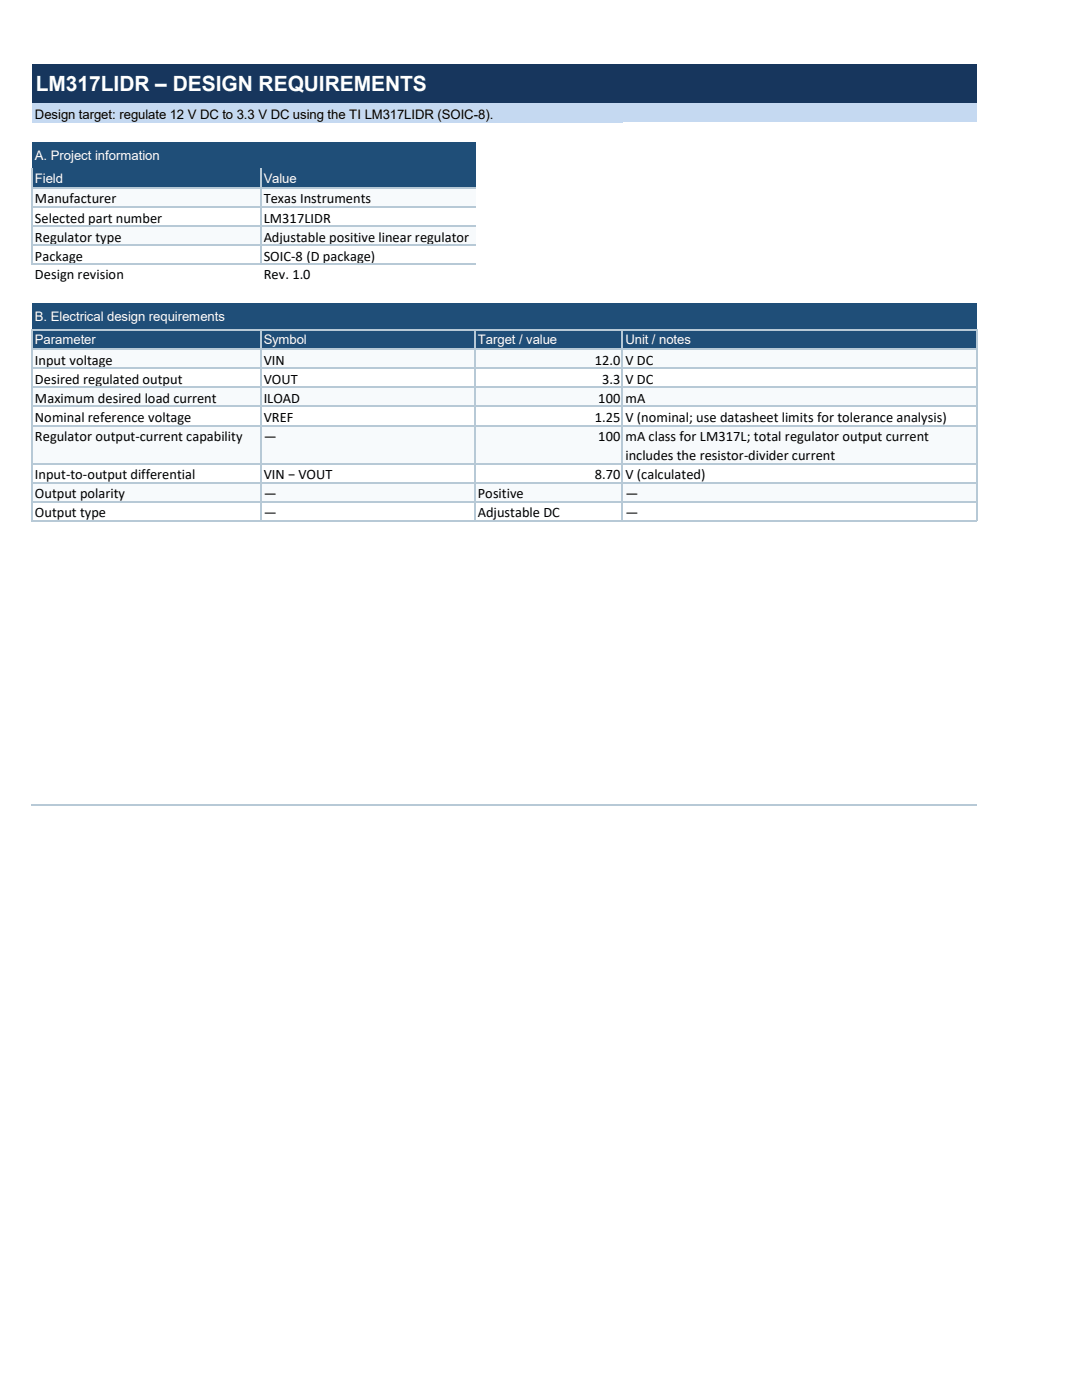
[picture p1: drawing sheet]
<svg xmlns="http://www.w3.org/2000/svg" width="216mm" height="279mm" viewBox="0 0 216 279" stroke-linecap="round" stroke-linejoin="round" font-family="sans-serif">
<defs><g id="words">
<text font-size="4.2" fill="#fff" x="7.2" y="18.1">LM317LIDR – DESIGN REQUIREMENTS</text>
<g font-size="2.9">
<text x="7" y="40.6">Manufacturer</text>
<text x="52.6" y="40.6">Texas Instruments</text>
<text x="7" y="44.4">Selected part number</text>
<text x="52.6" y="44.4">LM317LIDR</text>
<text x="7" y="48.2">Regulator type</text>
<text x="7" y="52">Package</text>
<text x="52.6" y="48.2">Adjustable positive linear regulator</text>
<text x="52.6" y="52">SOIC-8 (D package)</text>
<text x="7" y="55.7">Design revision</text>
<text x="52.6" y="55.7">Rev. 1.0</text>
<text x="7" y="72.8">Input voltage</text>
<text x="7" y="76.6">Desired regulated output</text>
<text x="52.6" y="72.8">VIN</text>
<text x="52.6" y="76.6">VOUT</text>
<text x="118.7" y="72.8">12.0</text>
<text x="120.1" y="76.6">3.3</text>
<text x="124.8" y="72.8">V DC</text>
<text x="124.8" y="76.6">V DC</text>
<text x="7" y="80.4">Maximum desired load current</text>
<text x="52.6" y="80.4">ILOAD</text>
<text x="119.4" y="80.4">100</text>
<text x="124.8" y="80.4">mA</text>
<text x="7" y="84.2">Nominal reference voltage</text>
<text x="7" y="88">Regulator output-current capability</text>
<text x="52.6" y="84.2">VREF</text>
<text x="52.6" y="88">—</text>
<text x="118.7" y="84.2">1.25</text>
<text x="119.4" y="88">100</text>
<text x="124.8" y="84.2">V (nominal; use datasheet limits for tolerance analysis)</text>
<text x="124.8" y="88">mA class for LM317L; total regulator output current</text>
<text x="7" y="95.6">Input-to-output differential</text>
<text x="52.6" y="95.6">VIN − VOUT</text>
<text x="118.7" y="95.6">8.70</text>
<text x="124.8" y="91.8">includes the resistor-divider current</text>
<text x="124.8" y="95.6">V (calculated)</text>
<text x="7" y="99.4">Output polarity</text>
<text x="52.6" y="99.4">—</text>
<text x="95.3" y="99.4">Positive</text>
<text x="124.8" y="99.4">—</text>
<text x="7" y="103.2">Output type</text>
<text x="52.6" y="103.2">—</text>
<text x="95.3" y="103.2">Adjustable DC</text>
<text x="124.8" y="103.2">—</text>
</g>
<text font-size="2.6" x="7" y="23.7">Design target: regulate 12 V DC to 3.3 V DC using the TI LM317LIDR (SOIC-8).</text>
<g font-size="2.6" fill="#fff">
<text x="7" y="31.8">A. Project information</text>
<text x="7" y="36.5">Field</text>
<text x="52.6" y="36.5">Value</text>
<text x="7" y="64">B. Electrical design requirements</text>
<text x="7" y="68.6">Parameter</text>
<text x="52.6" y="68.6">Symbol</text>
<text x="95.3" y="68.6">Target / value</text>
<text x="124.8" y="68.6">Unit / notes</text>
</g>
</g></defs>
<path d="M6.5 12.8h188.5v7.9h-188.5z" fill-rule="evenodd" fill="#17365d"/>
<path d="M6.5 20.7h188.5v3.8h-188.5z" fill-rule="evenodd" fill="#c5d9f1"/>
<g fill="#fff">
<path d="M124.3 24.5h70.7v3.8h-70.7z" fill-rule="evenodd"/>
<path d="M194.9 24.5h13.3v3.8h-13.3z" fill-rule="evenodd"/>
<path d="M94.8 28.3h29.5v5.5h-29.5z" fill-rule="evenodd"/>
<path d="M124.3 28.3h70.7v5.5h-70.7z" fill-rule="evenodd"/>
<path d="M194.9 28.3h13.3v5.5h-13.3z" fill-rule="evenodd"/>
<path d="M94.8 33.8h29.5v3.8h-29.5z" fill-rule="evenodd"/>
<path d="M124.3 33.8h70.7v3.8h-70.7z" fill-rule="evenodd"/>
<path d="M194.9 33.8h13.3v3.8h-13.3z" fill-rule="evenodd"/>
<path d="M94.8 37.6h29.5v3.8h-29.5z" fill-rule="evenodd"/>
<path d="M124.3 37.6h70.7v3.8h-70.7z" fill-rule="evenodd"/>
<path d="M194.9 37.6h13.3v3.8h-13.3z" fill-rule="evenodd"/>
<path d="M94.8 41.4h29.5v3.9h-29.5z" fill-rule="evenodd"/>
<path d="M124.3 41.4h70.7v3.9h-70.7z" fill-rule="evenodd"/>
<path d="M194.9 41.4h13.3v3.9h-13.3z" fill-rule="evenodd"/>
<path d="M94.8 45.2h29.5v3.9h-29.5z" fill-rule="evenodd"/>
<path d="M124.3 45.2h70.7v3.9h-70.7z" fill-rule="evenodd"/>
<path d="M194.9 45.2h13.3v3.9h-13.3z" fill-rule="evenodd"/>
<path d="M94.8 49h29.5v3.9h-29.5z" fill-rule="evenodd"/>
<path d="M124.3 49h70.7v3.9h-70.7z" fill-rule="evenodd"/>
<path d="M194.9 49h13.3v3.9h-13.3z" fill-rule="evenodd"/>
<path d="M94.8 52.8h29.5v3.9h-29.5z" fill-rule="evenodd"/>
<path d="M124.3 52.8h70.7v3.9h-70.7z" fill-rule="evenodd"/>
<path d="M6.5 107.8h45.7v5.6h-45.7z" fill-rule="evenodd"/>
<path d="M52.1 107.8h42.8v5.6h-42.8z" fill-rule="evenodd"/>
<path d="M94.8 107.8h29.5v5.6h-29.5z" fill-rule="evenodd"/>
<path d="M124.3 107.8h70.7v5.6h-70.7z" fill-rule="evenodd"/>
<path d="M6.5 113.3h45.7v3.9h-45.7z" fill-rule="evenodd"/>
<path d="M52.1 113.3h42.8v3.9h-42.8z" fill-rule="evenodd"/>
<path d="M94.8 113.3h29.5v3.9h-29.5z" fill-rule="evenodd"/>
<path d="M124.3 113.3h70.7v3.9h-70.7z" fill-rule="evenodd"/>
<path d="M6.5 117.1h45.7v3.9h-45.7z" fill-rule="evenodd"/>
<path d="M52.1 117.1h42.8v3.9h-42.8z" fill-rule="evenodd"/>
<path d="M94.8 117.1h29.5v3.9h-29.5z" fill-rule="evenodd"/>
<path d="M124.3 117.1h70.7v3.9h-70.7z" fill-rule="evenodd"/>
<path d="M6.5 120.9h45.7v3.9h-45.7z" fill-rule="evenodd"/>
<path d="M52.1 120.9h42.8v3.9h-42.8z" fill-rule="evenodd"/>
<path d="M94.8 120.9h29.5v3.9h-29.5z" fill-rule="evenodd"/>
<path d="M124.3 120.9h70.7v3.9h-70.7z" fill-rule="evenodd"/>
<path d="M6.5 124.8h45.7v3.8h-45.7z" fill-rule="evenodd"/>
<path d="M52.1 124.8h42.8v3.8h-42.8z" fill-rule="evenodd"/>
<path d="M94.8 124.8h29.5v3.8h-29.5z" fill-rule="evenodd"/>
<path d="M124.3 124.8h70.7v3.8h-70.7z" fill-rule="evenodd"/>
<path d="M6.5 128.6h45.7v3.8h-45.7z" fill-rule="evenodd"/>
<path d="M52.1 128.6h42.8v3.8h-42.8z" fill-rule="evenodd"/>
<path d="M94.8 128.6h29.5v3.8h-29.5z" fill-rule="evenodd"/>
<path d="M124.3 128.6h70.7v3.8h-70.7z" fill-rule="evenodd"/>
<path d="M6.5 132.4h45.7v3.8h-45.7z" fill-rule="evenodd"/>
<path d="M52.1 132.4h42.8v3.8h-42.8z" fill-rule="evenodd"/>
<path d="M94.8 132.4h29.5v3.8h-29.5z" fill-rule="evenodd"/>
<path d="M124.3 132.4h70.7v3.8h-70.7z" fill-rule="evenodd"/>
<path d="M6.5 136.2h45.7v3.8h-45.7z" fill-rule="evenodd"/>
<path d="M52.1 136.2h42.8v3.8h-42.8z" fill-rule="evenodd"/>
<path d="M94.8 136.2h29.5v3.8h-29.5z" fill-rule="evenodd"/>
<path d="M124.3 136.2h70.7v3.8h-70.7z" fill-rule="evenodd"/>
<path d="M6.5 140h45.7v3.8h-45.7z" fill-rule="evenodd"/>
<path d="M52.1 140h42.8v3.8h-42.8z" fill-rule="evenodd"/>
<path d="M94.8 140h29.5v3.8h-29.5z" fill-rule="evenodd"/>
<path d="M124.3 140h70.7v3.8h-70.7z" fill-rule="evenodd"/>
<path d="M6.5 143.8h45.7v5.6h-45.7z" fill-rule="evenodd"/>
<path d="M52.1 143.8h42.8v5.6h-42.8z" fill-rule="evenodd"/>
<path d="M94.8 143.8h29.5v5.6h-29.5z" fill-rule="evenodd"/>
<path d="M124.3 143.8h70.7v5.6h-70.7z" fill-rule="evenodd"/>
<path d="M6.5 149.3h45.7v3.9h-45.7z" fill-rule="evenodd"/>
<path d="M52.1 149.3h42.8v3.9h-42.8z" fill-rule="evenodd"/>
<path d="M94.8 149.3h29.5v3.9h-29.5z" fill-rule="evenodd"/>
<path d="M124.3 149.3h70.7v3.9h-70.7z" fill-rule="evenodd"/>
<path d="M6.5 153.1h45.7v3.9h-45.7z" fill-rule="evenodd"/>
<path d="M52.1 153.1h42.8v3.9h-42.8z" fill-rule="evenodd"/>
<path d="M94.8 153.1h29.5v3.9h-29.5z" fill-rule="evenodd"/>
<path d="M124.3 153.1h70.7v3.9h-70.7z" fill-rule="evenodd"/>
<path d="M6.5 156.9h45.7v3.9h-45.7z" fill-rule="evenodd"/>
<path d="M52.1 156.9h42.8v3.9h-42.8z" fill-rule="evenodd"/>
<path d="M94.8 156.9h29.5v3.9h-29.5z" fill-rule="evenodd"/>
<path d="M124.3 156.9h70.7v3.9h-70.7z" fill-rule="evenodd"/>
</g>
<g fill="#1f4e78">
<path d="M6.5 28.3h45.7v5.5h-45.7z" fill-rule="evenodd"/>
<path d="M52.1 28.3h42.8v5.5h-42.8z" fill-rule="evenodd"/>
<path d="M6.5 33.8h45.7v3.8h-45.7z" fill-rule="evenodd"/>
<path d="M52.1 33.8h42.8v3.8h-42.8z" fill-rule="evenodd"/>
<path d="M6.5 60.5h188.5v5.5h-188.5z" fill-rule="evenodd"/>
<path d="M6.5 66h45.7v3.8h-45.7z" fill-rule="evenodd"/>
<path d="M52.1 66h42.8v3.8h-42.8z" fill-rule="evenodd"/>
<path d="M94.8 66h29.5v3.8h-29.5z" fill-rule="evenodd"/>
<path d="M124.3 66h70.7v3.8h-70.7z" fill-rule="evenodd"/>
</g>
<g fill="#f7fafc">
<path d="M6.5 37.6h45.7v3.8h-45.7z" fill-rule="evenodd"/>
<path d="M52.1 37.6h42.8v3.8h-42.8z" fill-rule="evenodd"/>
<path d="M6.5 45.2h45.7v3.9h-45.7z" fill-rule="evenodd"/>
<path d="M52.1 45.2h42.8v3.9h-42.8z" fill-rule="evenodd"/>
<path d="M6.5 69.8h45.7v3.8h-45.7z" fill-rule="evenodd"/>
<path d="M52.1 69.8h42.8v3.8h-42.8z" fill-rule="evenodd"/>
<path d="M94.8 69.8h29.5v3.8h-29.5z" fill-rule="evenodd"/>
<path d="M124.3 69.8h70.7v3.8h-70.7z" fill-rule="evenodd"/>
<path d="M6.5 77.4h45.7v3.8h-45.7z" fill-rule="evenodd"/>
<path d="M52.1 77.4h42.8v3.8h-42.8z" fill-rule="evenodd"/>
<path d="M94.8 77.4h29.5v3.8h-29.5z" fill-rule="evenodd"/>
<path d="M124.3 77.4h70.7v3.8h-70.7z" fill-rule="evenodd"/>
<path d="M6.5 85h45.7v7.6h-45.7z" fill-rule="evenodd"/>
<path d="M52.1 85h42.8v7.6h-42.8z" fill-rule="evenodd"/>
<path d="M94.8 85h29.5v7.6h-29.5z" fill-rule="evenodd"/>
<path d="M124.3 85h70.7v7.6h-70.7z" fill-rule="evenodd"/>
<path d="M6.5 96.4h45.7v3.8h-45.7z" fill-rule="evenodd"/>
<path d="M52.1 96.4h42.8v3.8h-42.8z" fill-rule="evenodd"/>
<path d="M94.8 96.4h29.5v3.8h-29.5z" fill-rule="evenodd"/>
<path d="M124.3 96.4h70.7v3.8h-70.7z" fill-rule="evenodd"/>
</g>
<g fill="none" stroke="#b7c9d6" stroke-width=".25">
<path d="M6.3 37.5h88.6M6.4 33.6v19.3M52 33.6v19.3M6.3 41.3h88.6M6.3 45.1h88.6M6.3 48.9h88.6M6.3 52.7h88.6M6.3 65.9h188.7M6.3 69.7h188.7M6.3 73.5h188.7M6.3 77.3h188.7M6.4 65.7v38.4"/>
<path d="M52 65.7v38.4M94.7 65.7v38.4M124.2 65.7v38.4M194.9 65.7v38.4M6.3 81.1h188.7M6.3 84.9h188.7M6.3 92.5h188.7M6.3 96.3h188.7M6.3 100.1h188.7M6.3 103.9h188.7M6.3 160.7h188.7"/>
</g>
<use href="#words"/>
</svg>
